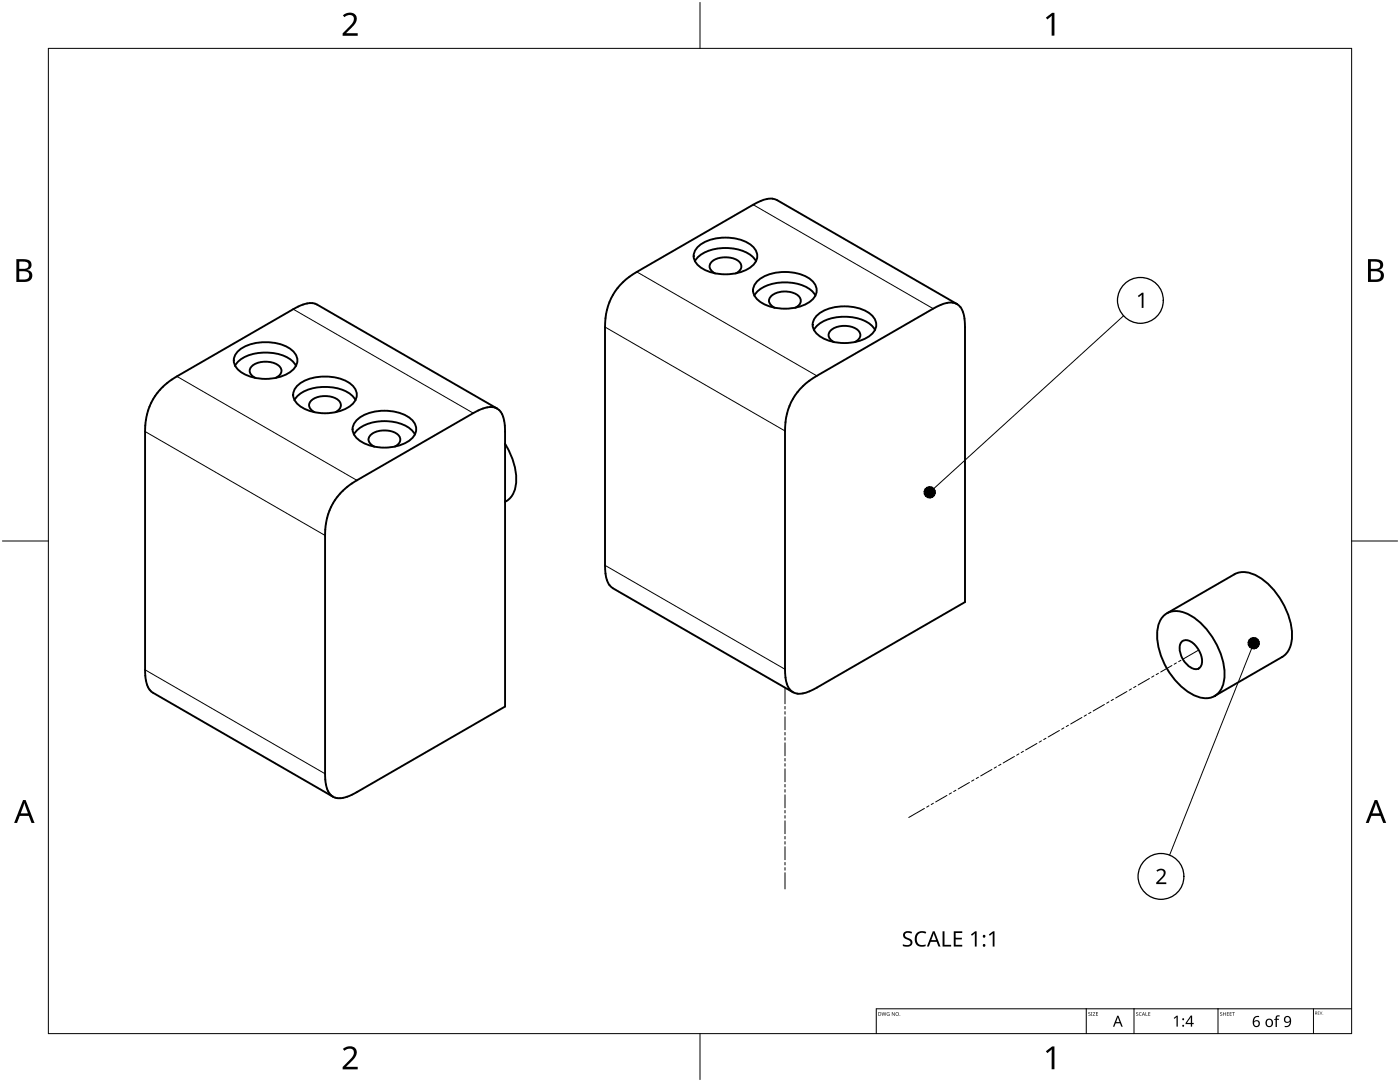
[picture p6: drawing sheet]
<svg xmlns="http://www.w3.org/2000/svg" width="279mm" height="216mm" viewBox="0 0 279 216" stroke-linecap="round" stroke-linejoin="round" font-family="sans-serif">
<g fill="none" stroke="#000" stroke-width=".38">
<path d="M138.7 52.1a6.4 6.4 0 0 1 5.2-2.6 8.2 8.2 0 0 1 6.7 2.1l.3 .5M139.3 49.2a9.2 9.2 0 0 1 11 0 2.54 2.54 0 0 1-.7 4.2 9.4 9.4 0 0 1-10.3-.5 2.39 2.39 0 0 1 0-3.7zM142.7 54.6a1.46 1.46 0 0 1-1.1-1.5 1.46 1.46 0 0 1 1.2-1.4 4.7 4.7 0 0 1 4.8 .6 1.39 1.39 0 0 1-.7 2.3M150.5 59a6.7 6.7 0 0 1 6.1-2.7 7.4 7.4 0 0 1 5.8 2.2l.3 .5M151.2 56.1a9.2 9.2 0 0 1 10.9 0 2.55 2.55 0 0 1-.6 4.2 9.4 9.4 0 0 1-10.3-.5 2.37 2.37 0 0 1 0-3.7zM46.9 73a6.2 6.2 0 0 1 5.2-2.6 8 8 0 0 1 6.6 2.1l.4 .5M47.5 70.1a9.4 9.4 0 0 1 10.4-.5 2.61 2.61 0 0 1 1.5 2.3 2.61 2.61 0 0 1-1.5 2.4 9.3 9.3 0 0 1-10.4-.5 2.41 2.41 0 0 1 0-3.7zM50.9 75.4a1.45 1.45 0 0 1-1.1-1.5 1.45 1.45 0 0 1 1.2-1.3 4.6 4.6 0 0 1 4.9 .6 1.37 1.37 0 0 1-.9 2.2M58.8 79.8a6.3 6.3 0 0 1 5.1-2.6 8.1 8.1 0 0 1 6.7 2.1l.4 .5M59.4 76.9a9.4 9.4 0 0 1 10.3-.5 2.62 2.62 0 0 1 1.5 2.4 2.62 2.62 0 0 1-1.5 2.3 9.3 9.3 0 0 1-10.3-.5 2.39 2.39 0 0 1 0-3.7zM154.6 61.4a1.46 1.46 0 0 1-1.1-1.4 1.46 1.46 0 0 1 1.2-1.4 4.6 4.6 0 0 1 4.8 .6 1.4 1.4 0 0 1-.8 2.2M162.4 65.8a6.3 6.3 0 0 1 5.2-2.6 8.2 8.2 0 0 1 6.7 2.1l.3 .5"/>
<path d="M163.1 62.9a9.2 9.2 0 0 1 10.9 0 2.53 2.53 0 0 1-.6 4.2 9.4 9.4 0 0 1-10.3-.5 2.4 2.4 0 0 1 0-3.7zM166.5 68.3a1.47 1.47 0 0 1-1.1-1.5 1.47 1.47 0 0 1 1.1-1.4 4.6 4.6 0 0 1 4.9 .7 1.39 1.39 0 0 1-.8 2.2M191 60.7l-35.9-20.8a4.7 4.7 0 0 0-4.4 .7l-23.6 13.7a11.9 11.9 0 0 0-6.4 11l.1 49.2a3.9 3.9 0 0 0 1.5 2.9l36 20.7M191 60.7a4.7 4.7 0 0 0-4.4 .7l-23.6 13.6a11.9 11.9 0 0 0-6.3 11l.1 49.2a3.9 3.9 0 0 0 1.5 2.9M191 60.7a4.7 4.7 0 0 1 1.6 4.1v55.3l-31.1 17.9a3.9 3.9 0 0 1-3.2 .1M62.8 82.3a1.45 1.45 0 0 1-1.1-1.5 1.45 1.45 0 0 1 1.2-1.4 4.6 4.6 0 0 1 4.8 .6 1.38 1.38 0 0 1-.8 2.3M70.6 86.7a6.7 6.7 0 0 1 6.1-2.7 7.4 7.4 0 0 1 5.8 2.2l.3 .5M71.2 83.8a9.2 9.2 0 0 1 11 0 2.56 2.56 0 0 1-.6 4.2 9.3 9.3 0 0 1-10.4-.5 2.37 2.37 0 0 1 0-3.7zM74.7 89.1a1.45 1.45 0 0 1-1.1-1.4 1.45 1.45 0 0 1 1.1-1.4 4.7 4.7 0 0 1 4.9 .6 1.39 1.39 0 0 1-.8 2.2M99.2 81.5a4.2 4.2 0 0 0-4 .5l-24 13.8a11.9 11.9 0 0 0-6.3 11v47.6a5.6 5.6 0 0 0 1.3 4.4l.3 .2M99.2 81.5a4.2 4.2 0 0 1 1.6 3.7v55.8l-29.6 17.1a5.6 5.6 0 0 1-4.5 1l-.2-.1M99.2 81.5l-35.9-20.7a4.2 4.2 0 0 0-4 .5l-24 13.8a11.9 11.9 0 0 0-6.3 11v47.6a5.6 5.6 0 0 0 1.3 4.4l36.2 20.9"/>
<path d="M100.8 88.6a12.8 12.8 0 0 1 2.1 8.6 4.1 4.1 0 0 1-1.9 2.8M101.1 100l-.3 .1M246.3 114.6a5.1 5.1 0 0 1 5.3 .8 15.1 15.1 0 0 1 6.2 11.9 4.7 4.7 0 0 1-1.9 3.8M246.4 114.6l-13.5 7.8M232.2 122.9a4.2 4.2 0 0 1 5-.3 14.8 14.8 0 0 1 7.2 12.4 4 4 0 0 1-3.6 4.3 8.6 8.6 0 0 1-6.3-3.7 13.8 13.8 0 0 1-3.4-10.4l.6-1.7zM235.7 128.2a1.77 1.77 0 0 1 2.7 .4 4 4 0 0 1 1.2 4.5 1.77 1.77 0 0 1-2.7-.5 4 4 0 0 1-1.2-4.4zM255.9 131.1l-13.5 7.8"/>
</g>
<path d="M127.1 54.3l35.9 20.7M150.3 40.8l35.9 20.8M35.3 75.1l35.9 20.7M58.5 61.7l35.9 20.7M120.7 65.3l36 20.7M29 86.1l35.9 20.7M120.7 112.8l36 20.7M29 133.7l35.9 20.7" fill="none" stroke="#000" stroke-width=".2"/>
<g fill="none" stroke="#000" stroke-width=".2">
<path d="M156.7 137.2v3.2M222.2 139.5l-.4 .3M224.9 138l-2.2 1.3M225.8 137.5l-.5 .2M226.7 136.9l-.5 .3M229.4 135.4l-2.3 1.3M230.3 134.9l-.5 .2M231.2 134.4l-.5 .2M233.9 132.8l-2.3 1.3M234.8 132.3l-.5 .2M235.7 131.8l-.5 .2M239.3 129.7l-3.2 1.8"/>
<path d="M156.7 141v.5M156.7 142v.5M156.7 143v2.6M156.7 146.1v.6M156.7 147.2v.5M156.7 148.2v2.6M156.7 151.3v.6M156.7 152.4v.5M156.7 153.4v2.6M156.7 156.5v.5M156.7 157.6v.5M156.7 158.6v2.6"/>
<path d="M189 158.7l-2.3 1.3M189.9 158.2l-.5 .3M190.8 157.7l-.5 .2M193.5 156.1l-2.3 1.3M194.4 155.6l-.5 .3M195.3 155.1l-.5 .3M198 153.5l-2.3 1.3M198.9 153l-.5 .3M199.8 152.5l-.5 .3M202.4 150.9l-2.2 1.3M203.3 150.4l-.4 .3M204.2 149.9l-.4 .3"/>
<path d="M206.9 148.4l-2.2 1.2M207.8 147.8l-.4 .3M208.7 147.3l-.4 .3M211.4 145.8l-2.2 1.3M212.3 145.2l-.4 .3M213.2 144.7l-.4 .3M215.9 143.2l-2.2 1.3M216.8 142.6l-.4 .3M217.7 142.1l-.4 .3M220.4 140.6l-2.2 1.3M221.3 140.1l-.4 .2M156.7 161.7v.5"/>
<path d="M156.7 162.7v.6M156.7 163.8v2.6M156.7 166.9v.5M156.7 167.9v.5M156.7 169v2.6M156.7 172.1v.5M156.7 173.1v.5M156.7 174.1v3.3M184.5 161.3l-3.1 1.8M185.4 160.8l-.5 .3M186.3 160.3l-.5 .2"/>
</g>
<path d="M9.7 9.7h260v196.5h-260z" fill="none" stroke="#000" stroke-width=".2"/>
<path d="M139.7 .5v9.2M.5 108h9.2M269.7 108h9.2M139.7 206.2v9.2" fill="none" stroke="#000" stroke-width=".2"/>
<g fill="#000">
<path d="M68.4 3.1a1.64 1.64 0 0 1 2.8 .4 2.52 2.52 0 0 1-1.2 2.2l-.9 .9h2.3v.5h-3v-.4l1.2-1.2a1.95 1.95 0 0 0 .9-2.2 1.23 1.23 0 0 0-1.8 .1zM208.7 3.5l1.3-.9h.4v4.5h-.5v-4l-.9 .8zM68.4 209.3a1.64 1.64 0 0 1 2.8 .4 2.52 2.52 0 0 1-1.2 2.2l-.9 1h2.3v.5h-3v-.5l1.2-1.2a1.95 1.95 0 0 0 .9-2.1 1.23 1.23 0 0 0-1.8 .1zM208.7 209.8l1.3-1h.4v4.6h-.5v-4l-.9 .7z"/>
<path d="M3.3 51.7h1.3a1.28 1.28 0 0 1 1.7 1.3 1.04 1.04 0 0 1-.9 .9 1.23 1.23 0 0 1 1 1.5 1.23 1.23 0 0 1-1.5 .9h-1.6zM3.8 54.1v1.7h1a.86 .86 0 0 0 1-.9 .86 .86 0 0 0-1.1-.8zM3.8 52.2v1.4h.9a.78 .78 0 0 0 1-.7 .78 .78 0 0 0-1.1-.7z"/>
<path d="M273 51.7h1.3a1.28 1.28 0 0 1 1.7 1.3 1.04 1.04 0 0 1-.8 .9 1.23 1.23 0 0 1 1 1.5 1.23 1.23 0 0 1-1.6 .9h-1.6zM273.6 54.1v1.7h.9a.86 .86 0 0 0 1.1-.9 .86 .86 0 0 0-1.1-.8zM273.6 52.2v1.4h.8a.78 .78 0 0 0 1-.7 .78 .78 0 0 0-1.1-.7z"/>
<path d="M4.6 159.6h.5l1.8 4.6h-.6l-.6-1.4h-1.8l-.5 1.4h-.6zM4.8 160.2l-.7 2.1h1.5z"/>
<path d="M274.3 159.6h.6l1.7 4.6h-.6l-.5-1.4h-1.8l-.6 1.4h-.5zM274.6 160.2l-.7 2.1h1.4z"/>
</g>
<path d="M216.8 201.3v4.9M226.3 201.3v4.9M243.1 201.3v4.9M262.1 201.3v4.9M269.7 201.3h-94.8v4.9" fill="none" stroke="#000" stroke-width=".2"/>
<g fill="#000">
<path d="M175.9 202l.3 .6 .2-.6 .2 .6 .3-.6-.2 .7-.3-.6-.3 .6zM177 202.1l.5-.1-.3 .1-.2 .2 .3 .3h.2v-.2l-.2-.1h.2v.4l-.5-.1zM178 202l.5 .6 .1-.6v.7l-.5-.6-.1 .6zM217.2 202h.3l.1 .1a.18 .18 0 0 0-.2 0 .18 .18 0 0 0-.1 .2 .18 .18 0 0 0 .3 0 .23 .23 0 0 1-.1 .4 .23 .23 0 0 1-.3-.1 .18 .18 0 0 0 .3 .1 .18 .18 0 0 0 0-.3l-.3-.2zM217.7 202h.3v.7h-.3zM218.1 202h.5l-.4 .6 .4 .1h-.5l.4-.7zM218.7 202h.4h-.3v.3h.3l-.3 .1v.2l.3 .1h-.4zM226.8 202h.2l.1 .1a.18 .18 0 0 0-.2 0 .18 .18 0 0 0 0 .2 .18 .18 0 0 0 .2 0 .23 .23 0 0 1 0 .4 .23 .23 0 0 1-.4-.1 .18 .18 0 0 0 .3 .1 .18 .18 0 0 0 0-.3l-.2-.2zM227.4 202.1l.2-.1 .2 .1a.29 .29 0 0 0-.4 .2 .29 .29 0 0 0 .4 .3l-.1 .1-.3-.1zM228.6 202l.1 .6 .3 .1h-.4zM229.2 202h.4h-.3v.3h.2l-.2 .1v.2l.3 .1h-.4zM234.2 203.1l.6-.4h.3v2.1h-.3v-1.9l-.4 .4z"/>
<path d="M243.5 202h.3l.1 .1a.18 .18 0 0 0-.3 0 .18 .18 0 0 0 0 .2 .18 .18 0 0 0 .3 0 .23 .23 0 0 1-.1 .4 .23 .23 0 0 1-.3-.1 .18 .18 0 0 0 .2 .1 .18 .18 0 0 0 .1-.3l-.3-.2zM244.1 202l.1 .3h.4v-.3v.7v-.3h-.4l-.1 .3zM244.8 202h.5h-.4v.3h.3l-.3 .1v.2l.4 .1h-.5zM245.4 202h.4h-.3v.3h.3l-.3 .1v.2l.3 .1h-.4zM245.9 202h.5h-.2v.7l-.1-.7zM254.7 202.7l.3-.1h.4l-.1 .3-.3-.1-.1 .2-.1 .3h.4v.2h-.4v1.4h-.2v-1.4h-.3v-.1l.3-.1zM263 201.8h.3l-.2 .1v.2h.2l-.2 .1v.2l.2 .1h-.3zM263.4 201.8l.2 .6 .3-.6-.2 .7z"/>
<path d="M175.3 202l.5 .1 .1 .3-.2 .2-.4 .1zM175.4 202v.6h.2l.1-.4z"/>
<path d="M178.7 202.3a.37 .37 0 0 1 .7 0 .37 .37 0 0 1-.7 0zM178.8 202.3a.3 .3 0 0 0 .6 0 .3 .3 0 0 0-.6 0z"/>
<path d="M223 202.7h.2l.9 2.2h-.3l-.3-.7h-.8l-.3 .7h-.3zM223.1 203l-.4 .9h.7z"/>
<path d="M228.2 202l.3 .7-.2-.2h-.2l-.2 .2zM228.2 202.1l-.1 .3h.2z"/>
<path d="M237.6 202.7h.3v1.4h.3v.3h-.3v.4h-.2v-.4h-1.1v-.3zM237.7 202.9l-.8 1.2h.8z"/>
<path d="M250.3 203l.7-.3h.3v.3a.74 .74 0 0 0-1 .8 .69 .69 0 0 1 1 .1 .69 .69 0 0 1-.3 1.1 .69 .69 0 0 1-.9-.5l-.1-.9zM250.3 204.3a.48 .48 0 0 0 .9 0 .48 .48 0 0 0-.9 0z"/>
<path d="M252.7 203.5a.77 .77 0 0 1 .9-.2 .77 .77 0 0 1 .5 .8 .81 .81 0 0 1-1.1 .8 .81 .81 0 0 1-.3-1.3zM253 203.6l-.2 .5a.52 .52 0 0 0 .6 .6 .52 .52 0 0 0 .4-.7 .48 .48 0 0 0-.3-.5 .48 .48 0 0 0-.5 .1z"/>
<path d="M256.4 202.9a.83 .83 0 0 1 1.1 0 .83 .83 0 0 1 .2 1.1 .96 .96 0 0 1-1.3 .9v-.2h.5l.3-.2 .2-.6a.68 .68 0 0 1-1 0 .68 .68 0 0 1 0-1zM256.5 203.4a.48 .48 0 0 0 .9 0 .48 .48 0 0 0-.9 0z"/>
<path d="M262.5 201.8h.1a.17 .17 0 0 1 .2 .2 .17 .17 0 0 1-.1 .2l.2 .3-.4-.3v.3zM262.5 201.9v.2h.2v-.2z"/>
<circle cx="179.6" cy="202.6" r=".07"/>
<circle cx="236.1" cy="204.7" r=".2"/>
<circle cx="236.1" cy="203.4" r=".2"/>
<circle cx="264" cy="202.4" r=".06"/>
</g>
<g fill="#000">
<path d="M227.1 59l.8-.6h.3v3h-.4l.1-2.6-.6 .5zM230.8 173.7a1.01 1.01 0 0 1 1.1-.4 1.01 1.01 0 0 1 .7 1l-.3 .6-1.1 1.2h1.6v.3h-2.1v-.3l1.1-1.1a.72 .72 0 0 0 .5-.7 .72 .72 0 0 0-.5-.6l-.8 .2zM180.4 186.1a1.44 1.44 0 0 1 1.6-.1l-.1 .3-.2-.1a.64 .64 0 0 0-.7-.1 .64 .64 0 0 0-.4 .6l.5 .4a.93 .93 0 0 1 1 1.2 .93 .93 0 0 1-1.3 .6l-.6-.1v-.4a1.08 1.08 0 0 0 1.5-.2 1.08 1.08 0 0 0-1.1-.9 .8 .8 0 0 1-.2-1.2zM182.9 186.2a1.7 1.7 0 0 1 2-.2l-.2 .3a1.19 1.19 0 0 0-1.5 .1 1.19 1.19 0 0 0-.2 1.5 1.15 1.15 0 0 0 1.7 .6v.3a1.56 1.56 0 0 1-1.8-.4 1.56 1.56 0 0 1-.2-1.9zM188.1 185.8h.4v2.7h1.3v.4h-1.7zM190.3 185.8h1.7v.4h-1.3v.9h1.3v.3h-1.3v1.1h1.3v.4h-1.7zM193.8 186.5l.8-.7h.3v3.1h-.4l.1-2.7-.6 .5zM197.3 186.5l.9-.7h.3v3.1h-.4v-2.7l-.6 .5z"/>
<path d="M186.2 185.8h.3l1.2 3.1h-.4l-.4-1h-1.2l-.3 1h-.4zM186.3 186.2l-.4 1.4h.9z"/>
<circle cx="196.4" cy="188.6" r=".28"/>
<circle cx="196.4" cy="186.8" r=".28"/>
</g>
<g fill="#000" stroke="#000" stroke-width=".2">
<path d="M184.4 98.1l1.1 .1-1.1 .4zM184.4 98.6l1.1-.4-.8 .8zM184.6 97.6l.9 .6-1.1-.1zM184.7 99l.8-.8-.4 1.1zM184.6 97.6l.4-.4 .5 1zM185.5 98.2l.1 1.2-.5-.1zM185 97.2l.5-.1v1.1zM185.5 98.2l.6 1-.5 .2zM185.5 97.1l.5 .1-.5 1zM185.5 98.2l1 .7-.4 .3zM186 97.2l.4 .3-.9 .7zM185.5 98.2l1.2 .2-.2 .5z"/>
<path d="M185.5 98.2l.9-.7 .2 .4zM185.5 98.2l1.1-.3 .1 .5zM249.1 128.2l1.1 .1-1.1 .4zM249.1 128.7l1.1-.4-.8 .8zM249.3 127.7l.9 .6-1.1-.1zM249.4 129.1l.8-.8-.4 1.1zM249.3 127.7l.3-.3 .6 .9zM250.2 128.3l.1 1.2-.5-.1zM249.6 127.4l.5-.2 .1 1.1zM250.2 128.3l.6 1-.5 .2zM250.1 127.2l.5 .1-.4 1zM250.2 128.3l.9 .7-.3 .3z"/>
<path d="M250.6 127.3l.4 .3-.8 .7zM250.2 128.3l1.1 .2-.2 .5zM250.2 128.3l.8-.7 .3 .4zM250.2 128.3l1.1-.3v.5z"/>
</g>
<path d="M224.2 63l-38.2 34.9M250 128.9l-16.6 41.7" fill="none" stroke="#000" stroke-width=".2"/>
<g fill="none" stroke="#000" stroke-width=".25">
<circle cx="227.6" cy="59.9" r="4.6"/>
<circle cx="231.7" cy="174.9" r="4.6"/>
</g>
</svg>
